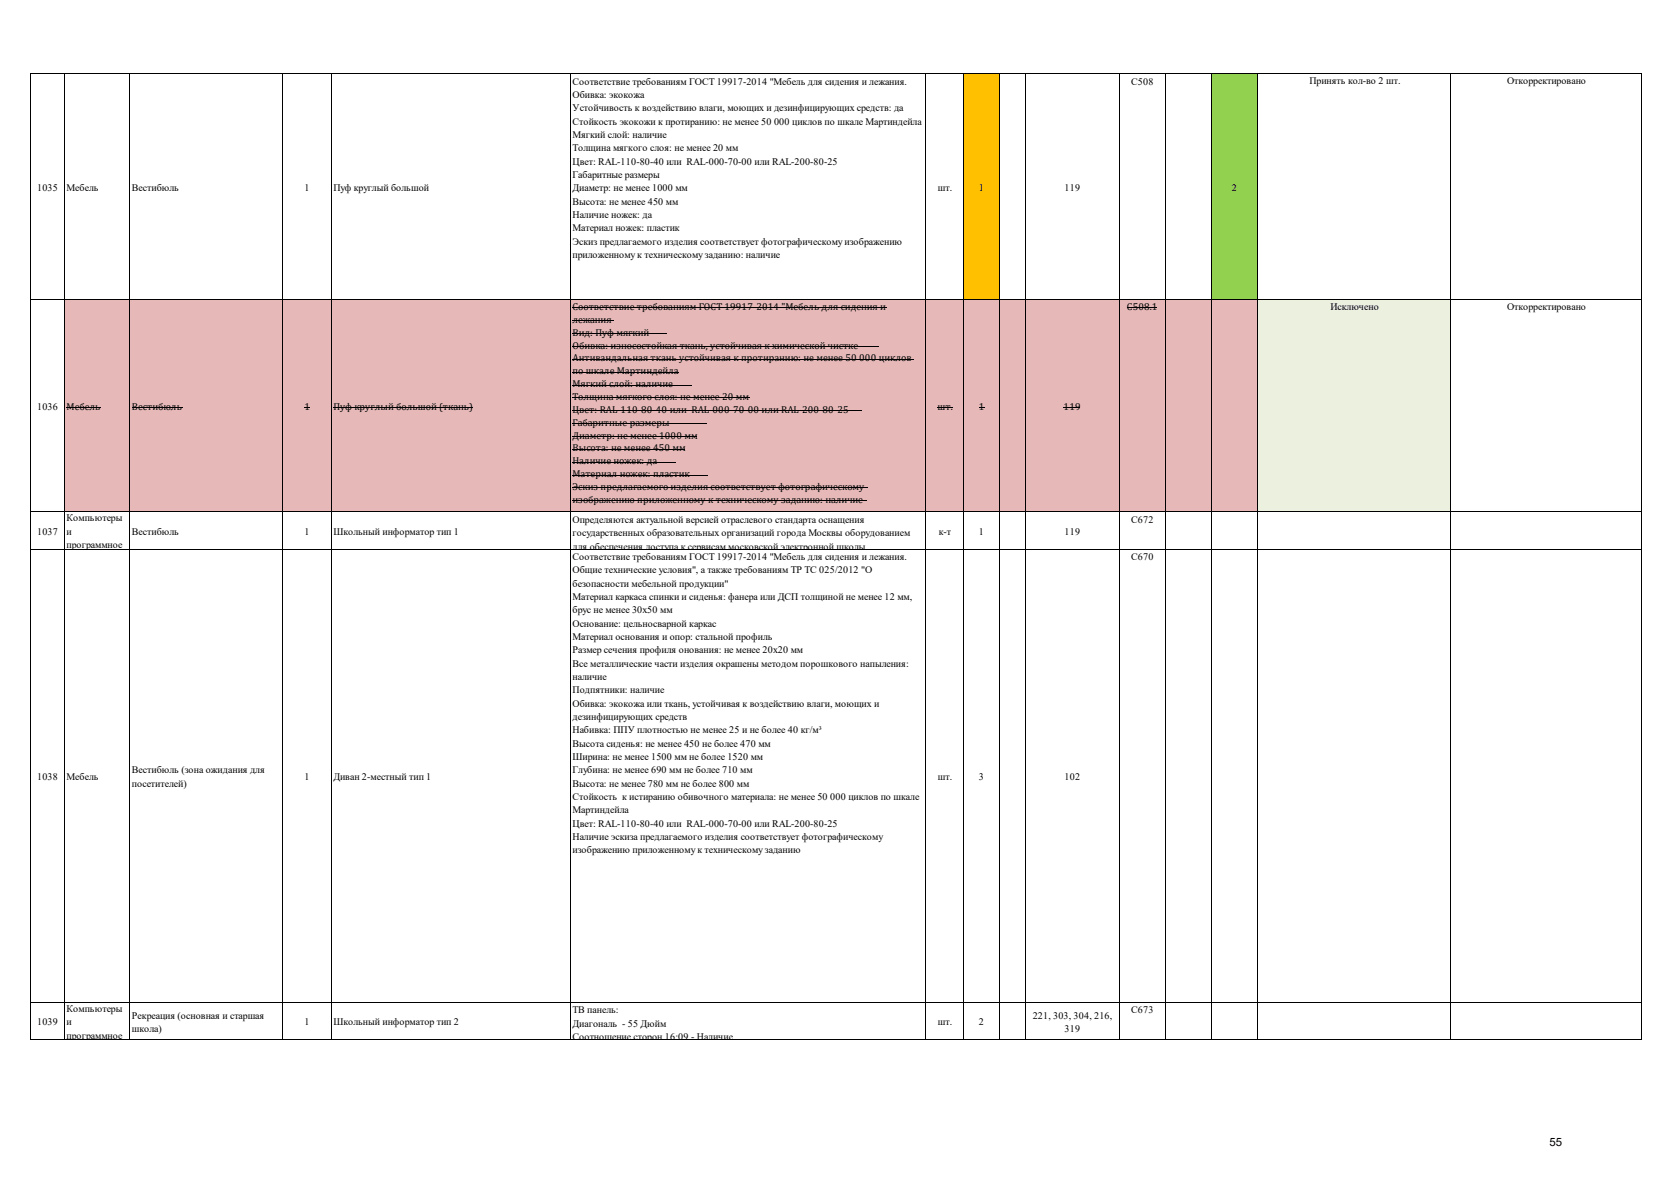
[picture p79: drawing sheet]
<svg xmlns="http://www.w3.org/2000/svg" width="297mm" height="210mm" viewBox="0 0 297 210" stroke-linecap="round" stroke-linejoin="round" font-family="sans-serif">
<defs><g id="words">
<text font-size="2" x="275.4" y="203.8">55</text>
<g font-size="1.8">
<text x="101.8" y="15.1">Cоответствие требованиям ГОСТ 19917-2014 &quot;Мебель для сидения и лежания.</text>
<text x="101.8" y="17.4">Обивка: экокожа</text>
<text x="201.1" y="15.1">С508</text>
<text x="232.7" y="14.9">Принять кол-во 2 шт.</text>
<text x="267.9" y="14.9">Откорректировано</text>
<text x="101.8" y="19.8">Устойчивость к воздействию влаги, моющих и дезинфицирующих средств: да</text>
<text x="101.8" y="22.2">Стойкость экокожи к протиранию: не менее 50 000 циклов по шкале Мартиндейла</text>
<text x="101.8" y="24.6">Мягкий слой: наличие</text>
<text x="101.8" y="26.9">Толщина мягкого слоя: не менее 20 мм</text>
<text x="101.8" y="29.3">Цвет: RAL-110-80-40 или RAL-000-70-00 или RAL-200-80-25</text>
<text x="6.6" y="34">1035</text>
<text x="11.8" y="34">Мебель</text>
<text x="23.4" y="34">Вестибюль</text>
<text x="54.1" y="34">1</text>
<text x="59.3" y="34">Пуф круглый большой</text>
<text x="101.8" y="31.7">Габаритные размеры</text>
<text x="101.8" y="34">Диаметр: не менее 1000 мм</text>
<text x="166.7" y="34">шт.</text>
<text x="174" y="34">1</text>
<text x="189.2" y="34">119</text>
<text x="218.9" y="34">2</text>
<text x="101.8" y="36.4">Высота: не менее 450 мм</text>
<text x="101.8" y="38.8">Наличие ножек: да</text>
<text x="101.8" y="41.1">Материал ножек: пластик</text>
<text x="101.8" y="43.5">Эскиз предлагаемого изделия соответствует фотографическому изображению</text>
<text x="101.8" y="45.9">приложенному к техническому заданию: наличие</text>
<text x="101.8" y="57.4">лежания</text>
<text x="101.8" y="59.7">Вид: Пуф мягкий</text>
<text x="101.8" y="55.1">Cоответствие требованиям ГОСТ 19917-2014 &quot;Мебель для сидения и</text>
<text x="200.3" y="55.1">С508.1</text>
<text x="236.5" y="55">Исключено</text>
<text x="267.9" y="55">Откорректировано</text>
<text x="101.8" y="62">Обивка: износостойкая ткань, устойчивая к химической чистке</text>
<text x="101.8" y="64.3">Антивандальная ткань устойчивая к протиранию: не менее 50 000 циклов</text>
<text x="101.8" y="66.6">по шкале Мартиндейла</text>
<text x="101.8" y="68.8">Мягкий слой: наличие</text>
<text x="101.8" y="71.1">Толщина мягкого слоя: не менее 20 мм</text>
<text x="6.6" y="72.9">1036</text>
<text x="11.8" y="72.8">Мебель</text>
<text x="23.4" y="72.8">Вестибюль</text>
<text x="54.1" y="72.8">1</text>
<text x="59.3" y="72.8">Пуф круглый большой (ткань)</text>
<text x="101.8" y="73.4">Цвет: RAL-110-80-40 или RAL-000-70-00 или RAL-200-80-25</text>
<text x="101.8" y="75.7">Габаритные размеры</text>
<text x="101.8" y="78">Диаметр: не менее 1000 мм</text>
<text x="166.6" y="72.8">шт.</text>
<text x="174" y="72.8">1</text>
<text x="189.1" y="72.8">119</text>
<text x="101.8" y="80.3">Высота: не менее 450 мм</text>
<text x="101.8" y="82.6">Наличие ножек: да</text>
<text x="101.8" y="84.8">Материал ножек: пластик</text>
<text x="101.8" y="87.1">Эскиз предлагаемого изделия соответствует фотографическому</text>
<text x="101.8" y="89.4">изображению приложенному к техническому заданию: наличие</text>
<text x="6.6" y="95.1">1037</text>
<text x="11.8" y="92.7">Компьютеры</text>
<text x="11.8" y="95.1">и</text>
<text x="23.4" y="95.1">Вестибюль</text>
<text x="54.1" y="95.1">1</text>
<text x="59.3" y="95.1">Школьный информатор тип 1</text>
<text x="101.8" y="93">Определяются актуальной версией отраслевого стандарта оснащения</text>
<text x="101.8" y="95.3">государственных образовательных организаций города Москвы оборудованием</text>
<text x="166.9" y="95.1">к-т</text>
<text x="174" y="95.1">1</text>
<text x="189.2" y="95.1">119</text>
<text x="201.1" y="93">С672</text>
<text x="11.8" y="97.5">программное</text>
<text x="101.8" y="97.7">для обеспечения доступа к сервисам московской электронной школы</text>
<text x="101.8" y="99.6">Cоответствие требованиям ГОСТ 19917-2014 &quot;Мебель для сидения и лежания.</text>
<text x="101.8" y="101.9">Общие технические условия&quot;, а также требованиям ТР ТС 025/2012 &quot;О</text>
<text x="201.1" y="99.6">С670</text>
<text x="101.8" y="104.3">безопасности мебельной продукции&quot;</text>
<text x="101.8" y="106.7">Материал каркаса спинки и сиденья: фанера или ДСП толщиной не менее 12 мм,</text>
<text x="101.8" y="109.1">брус не менее 30х50 мм</text>
<text x="101.8" y="111.4">Основание: цельносварной каркас</text>
<text x="101.8" y="113.8">Материал основания и опор: стальной профиль</text>
<text x="101.8" y="116.2">Размер сечения профиля онования: не менее 20х20 мм</text>
<text x="101.8" y="118.5">Все металлические части изделия окрашены методом порошкового напыления:</text>
<text x="101.8" y="120.9">наличие</text>
<text x="101.8" y="123.3">Подпятники: наличие</text>
<text x="101.8" y="125.6">Обивка: экокожа или ткань, устойчивая к воздействию влаги, моющих и</text>
<text x="101.8" y="128">дезинфицирующих средств</text>
<text x="101.8" y="130.4">Набивка: ППУ плотностью не менее 25 и не более 40 кг/м³</text>
<text x="23.4" y="137.5">Вестибюль (зона ожидания для</text>
<text x="101.8" y="132.8">Высота сиденья: не менее 450 не более 470 мм</text>
<text x="101.8" y="135.1">Ширина: не менее 1500 мм не более 1520 мм</text>
<text x="101.8" y="137.5">Глубина: не менее 690 мм не более 710 мм</text>
<text x="6.6" y="138.7">1038</text>
<text x="11.8" y="138.7">Мебель</text>
<text x="23.4" y="139.9">посетителей)</text>
<text x="54.1" y="138.7">1</text>
<text x="59.3" y="138.7">Диван 2-местный тип 1</text>
<text x="101.8" y="139.9">Высота: не менее 780 мм не более 800 мм</text>
<text x="101.8" y="142.2">Стойкость к истиранию обивочного материала: не менее 50 000 циклов по шкале</text>
<text x="166.7" y="138.7">шт.</text>
<text x="174" y="138.7">3</text>
<text x="189.2" y="138.7">102</text>
<text x="101.8" y="144.6">Мартиндейла</text>
<text x="101.8" y="147">Цвет: RAL-110-80-40 или RAL-000-70-00 или RAL-200-80-25</text>
<text x="101.8" y="149.3">Наличие эскиза предлагаемого изделия соответствует фотографическому</text>
<text x="101.8" y="151.7">изображению приложенному к техническому заданию</text>
<text x="11.8" y="179.9">Компьютеры</text>
<text x="6.6" y="182.3">1039</text>
<text x="11.8" y="182.3">и</text>
<text x="11.8" y="184.7">программное</text>
<text x="23.4" y="181.1">Рекреация (основная и старшая</text>
<text x="23.4" y="183.5">школа)</text>
<text x="54.1" y="182.3">1</text>
<text x="59.3" y="182.3">Школьный информатор тип 2</text>
<text x="101.8" y="184.9">Соотношение сторон 16:09 - Наличие</text>
<text x="101.8" y="180.2">ТВ панель:</text>
<text x="101.8" y="182.5">Диагональ - 55 Дюйм</text>
<text x="166.7" y="182.3">шт.</text>
<text x="174" y="182.3">2</text>
<text x="183.6" y="181.1">221, 303, 304, 216,</text>
<text x="189.2" y="183.5">319</text>
<text x="201.1" y="180.2">С673</text>
</g>
</g></defs>
<path d="M171.3 13.3h6.4v40h-6.4z" fill="#ffc000"/>
<path d="M215.3 13.3h8.3v40h-8.3z" fill="#92d050"/>
<path d="M11.4 53.3h212.2v37.8h-212.2z" fill-rule="evenodd" fill="#e6b8b7"/>
<path d="M223.5 53.3h34.4v37.8h-34.4z" fill-rule="evenodd" fill="#ebf1de"/>
<g fill="none" stroke="#000" stroke-width=".18">
<path d="M5.5 13v171.9M5.6 13.1h286.2M11.4 13.2v171.7M23 13.2v171.7M50.3 13.2v171.7M58.8 13.2v171.7M101.3 13.2v171.7M164.6 13.2v171.7M171.3 13.2v171.7M177.6 13.2v171.7M182.2 13.2v171.7M199 13.2v171.7"/>
<path d="M207.1 13.2v171.7M215.3 13.2v171.7M223.5 13.2v171.7M257.8 13.2v171.7M291.8 13.2v171.7M5.6 53.3h286.2M101.8 54.7h55.9M101.8 57h7.4M101.8 59.3h16.8M200.3 54.7h5.3M11.8 72.4h6.1M23.4 72.4h9"/>
<path d="M59.3 72.4h24.7M101.8 61.6h54.4M101.8 63.9h60.7M101.8 66.2h18.9M101.8 68.5h21.2M101.8 70.7h31.5M101.8 73h51.5M101.8 75.3h23.9M101.8 77.6h22.1M101.8 79.9h20M166.6 72.4h2.7M189.1 72.4h2.9"/>
<path d="M5.6 91h286.2M5.6 97.6h286.2M101.8 82.2h18.3M101.8 84.5h24M101.8 86.7h52.5M101.8 89h52.4M5.6 178.2h286.2M5.6 184.8h286.2"/>
</g>
<path d="M54.1 72.4l1 .1zM174 72.4l1 .1z" fill="#000"/>
<use href="#words"/>
</svg>
